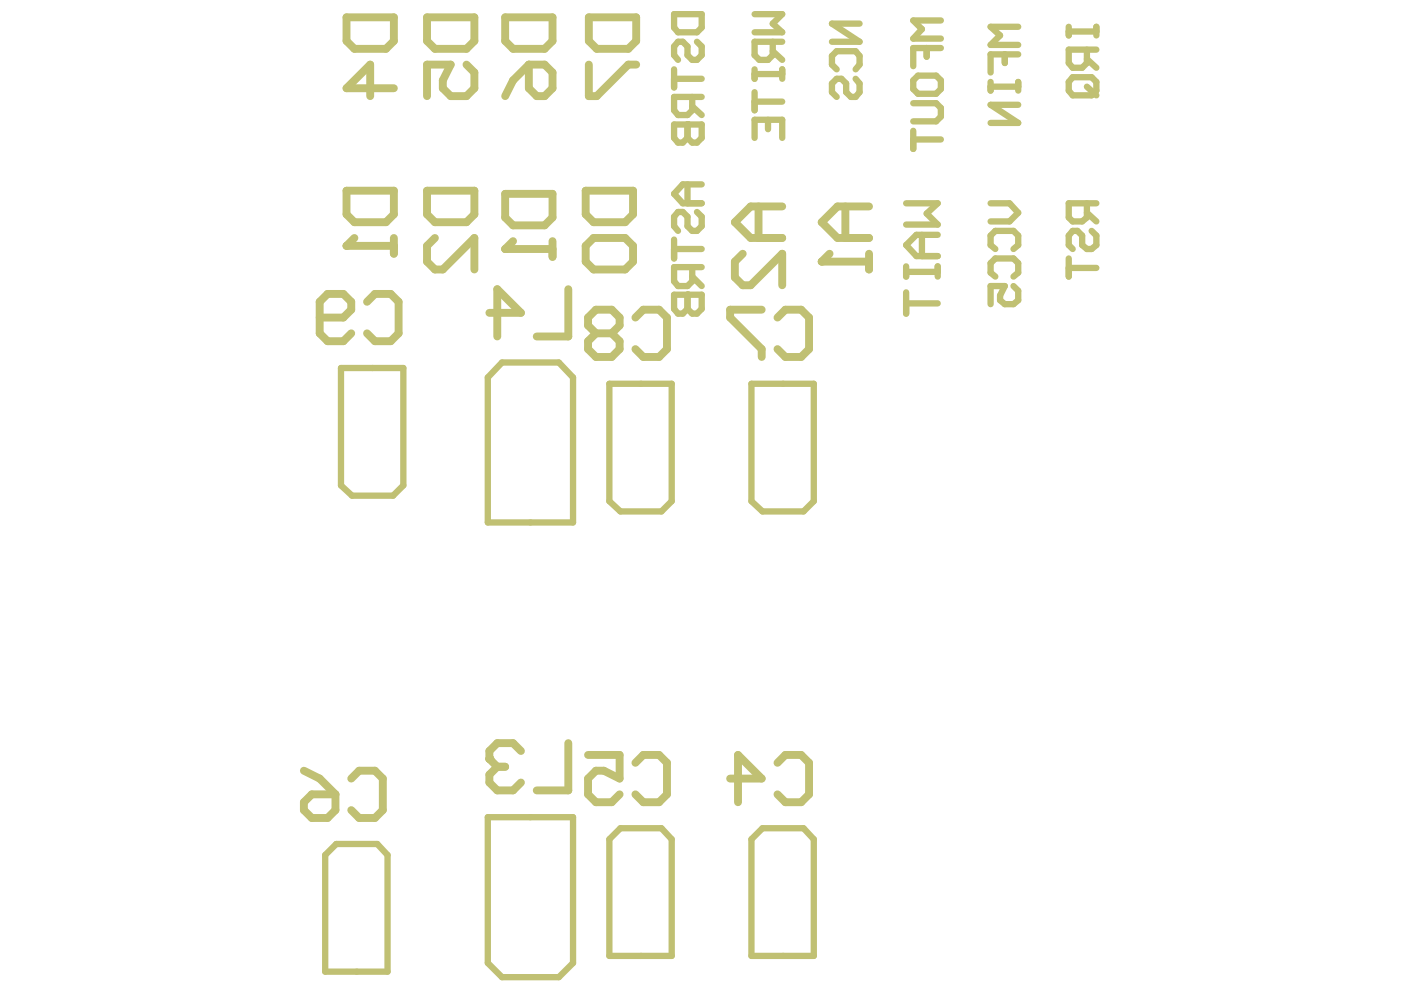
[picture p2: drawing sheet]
<svg xmlns="http://www.w3.org/2000/svg" width="297mm" height="210mm" viewBox="0 0 297 210" stroke-linecap="round" stroke-linejoin="round" font-family="sans-serif">
<g fill="none" stroke="#c0c073" stroke-width="1.3">
<path d="M145.8 39.1v4M148.8 39.1h-4l-1.9 2 1.9 2h4M142.9 50.8v4M142.9 52.8h5.9M146.8 56.6v3l-1 1h-2l-.9-1v-3h5.9M146.8 58.6l2 2M147.8 44.9l1 1v2.1l-1 1h-1l-1-1v-2.1l-1-1h-1l-.9 1v2.1l.9 1M72.3 78h13.2v24.9l-2.2 2.2h-8.7l-2.3-2.2zM106.4 76.9h12.1l3 3.1v30.8h-18.1v-30.8zM142.9 62.5h5.9v3l-1 1h-1l-1-1v-3M129.2 81.4h13.2v24.9l-2.2 2.1h-8.7l-2.3-2.1zM159.3 81.4h13.2v24.9l-2.1 2.1h-8.7l-2.4-2.1z"/>
<path d="M103.4 173.3h18.1v30.9l-3 3h-12.1l-3-3zM129.2 177.9l2.3-2.3h8.7l2.2 2.3v24.8h-13.2zM159.3 177.9l2.4-2.3h8.7l2.1 2.3v24.8h-13.2zM68.9 181.3l2.4-2.4h8.7l2.2 2.4v24.7h-13.3z"/>
</g>
<circle cx="145.8" cy="62.5" r=".67" fill="#c0c073"/>
<g fill="none" stroke="#c0c073" stroke-width="1.3">
<path d="M142.9 3h5.9v2.8l-1 1h-4l-.9-1zM142.9 14.7v3.8M142.9 16.7h5.9M147.8 8.9l1 1v1.8l-1 1h-1l-1-1v-1.8l-1-1h-1l-.9 1v1.8l.9 1M142.9 26.4h5.9v2.8l-1 1h-1l-1-1v-2.8M146.8 20.5v2.9l-1 1h-2l-.9-1v-2.9h5.9M146.8 22.6l2 1.8M192.1 43.1h6.7l-2.3 2.2 2.3 2.3h-6.7M192.1 56.5v2.1M192.1 57.6h6.7M195.5 49.8v4.5M198.8 49.8h-4.5l-2.2 2.2 2.2 2.3h4.5"/>
<path d="M198.8 56.5v2.1M210 43.1h4l1.9 2-1.9 1.8h-4M211 52.8l-1-.8v-2l1-1h3.9l1 1v2l-1 .8M211 58.6l-1-.8v-2l1-1h3.9l1 1v2l-1 .8M142.9 62.5v3l.9 1h1l1-1v-3M192.1 62v4.5M192.1 64.3h6.7M214.9 60.6l1 1.1v2l-1 .8h-1.9l-1-.8v-1l1-2.1h-3v3.9"/>
</g>
<circle cx="145.8" cy="26.4" r=".67" fill="#c0c073"/>
<g fill="none" stroke="#c0c073" stroke-width="1.3">
<path d="M193.6 17l1-1h3.9l1 1v1.9l-1 1h-3.9l-1-1zM196.5 10.2v1.8M199.5 4.3h-5.9l1.9 1.9-1.9 2h5.9M199.5 10.2h-5.9v3.8M210 17.4v1.8M210 18.4h5.9M213 11.5v1.9M215.9 5.7h-5.9l2 1.8-2 2h5.9M215.9 11.5h-5.9v3.9M215.9 17.4v1.8M142.9 26.4v2.8l.9 1h1l1-1v-2.8M193.6 27.7v3.9"/>
<path d="M193.6 21.9h4.9l1 1v1.8l-1 1h-4.9M193.6 29.6h5.9M215.9 22.2h-5.9l5.9 3.9h-5.9"/>
</g>
<path d="M73.5 40.4h10v5l-1.7 1.7h-6.7l-1.6-1.7zM73.5 52.1h10M83.5 50.5v3.3M90.5 40.4h10.1v5l-1.7 1.7h-6.7l-1.7-1.7zM92.2 50.5l-1.7 1.6v3.4l1.7 1.6h1.7l6.7-6.6v6.6M67.8 67.3h5l1.7-1.6v-1.7l-1.7-1.7h-3.3l-1.7 1.7v6.7l1.7 1.6h3.3l1.7-1.6M77.8 64l1.7-1.7h3.3l1.7 1.7v6.7l-1.7 1.6h-3.3l-1.7-1.6M64.4 170.1l1.7-1.7h5v3.4l-1.6 1.6h-3.4l-1.7-1.6zM64.4 163.4l3.4 1.7 3.3 3.3M74.5 165.1l1.6-1.7h3.4l1.7 1.7v6.7l-1.7 1.6h-3.4l-1.6-1.6" fill="none" stroke="#c0c073" stroke-width="1.7"/>
<circle cx="73.5" cy="52.1" r=".84" fill="#c0c073"/>
<path d="M73.5 3.7h10v5l-1.7 1.7h-6.7l-1.6-1.7zM83.5 18.7h-10l5-5v6.7M90.5 3.7h10.1v5l-1.7 1.7h-6.7l-1.7-1.7zM98.9 13.7l1.7 1.7v3.3l-1.7 1.7h-3.3l-1.7-1.7v-1.7l1.7-3.3h-5.1v6.7M75.1 50.5l-1.6 1.6M107.1 41.1h10v5l-1.6 1.7h-6.7l-1.7-1.7zM107.1 52.8h10M117.1 51.1v3.4M124.2 40.4h10v5l-1.7 1.7h-6.7l-1.6-1.7zM124.2 52.1l1.6-1.6h6.7l1.7 1.6v3.4l-1.7 1.6h-6.7l-1.6-1.6zM124.7 160.1h6.7v5l-3.4-1.7h-1.6l-1.7 1.7v3.3l1.7 1.7h3.3l1.7-1.7M134.7 161.7l1.7-1.6h3.3l1.7 1.6v6.7l-1.7 1.7h-3.3l-1.7-1.7" fill="none" stroke="#c0c073" stroke-width="1.7"/>
<circle cx="107.1" cy="52.8" r=".84" fill="#c0c073"/>
<g fill="none" stroke="#c0c073" stroke-width="1.7">
<path d="M107.1 3.7h10v5l-1.6 1.7h-6.7l-1.7-1.7zM112.1 13.7h3.4l1.6 1.7v3.3l-1.6 1.7h-1.7l-1.7-1.7zM112.1 13.7l-3.3 3.3-1.7 3.4M124.8 3.7h10.1v5l-1.7 1.7h-6.7l-1.7-1.7zM124.8 13.7v6.7h1.7l6.7-6.7h1.7M108.8 51.1l-1.7 1.7M174.2 55.5h10.1M179.2 43.8v6.7M184.3 43.8h-6.7l-3.4 3.3 3.4 3.4h6.7M184.3 53.8v3.3M126.4 70.7l-1.7-1.7v-1.7l1.7-1.6h3.3l1.7 1.6v1.7l-1.7 1.7M126.4 70.7l-1.7 1.6v1.7l1.7 1.7h3.3l1.7-1.7v-1.7l-1.7-1.6"/>
<path d="M126.4 70.7h3.3M134.7 67.3l1.7-1.6h3.3l1.7 1.6v6.7l-1.7 1.7h-3.3l-1.7-1.7"/>
</g>
<circle cx="174.2" cy="55.5" r=".84" fill="#c0c073"/>
<path d="M175.9 53.8l-1.7 1.7M110.5 159.2l-1.7-1.6h-3.4l-1.6 1.6v1.7M120.5 157.6v10h-6.7" fill="none" stroke="#c0c073" stroke-width="1.7"/>
<g fill="none" stroke="#c0c073" stroke-width="1.3">
<path d="M160 3h5.8l-2 2 2 1.8h-5.8M160 14.7v2M160 19.5v3.9M160 15.7h5.8M163.8 8.9v2.8l-1 1h-1.8l-1-1v-2.8h5.8M163.8 10.9l2 1.8M165.8 14.7v2M177.4 14.7l-1-1v-1.8l1-1h4l.8 1v1.8l-.8 1M181.4 16.7l.8 1v1.8l-.8 1h-1l-1-1v-1.8l-1-1h-1l-1 1v1.8l1 1M182.2 5h-5.8l5.8 3.9h-5.8M226.6 5.7v1.8M226.6 6.7h5.9"/>
<path d="M227.4 16.4h4l1.1 1v1.8l-1.1 1h-4l-.8-1v-1.8zM230.4 10.5v2.9l-1 1h-2l-.8-1v-2.9h5.9M230.4 12.5l2.1 1.9M230.4 18.4l2.1 1.8M232.5 5.7v1.8M160 29.2v-3.8h5.8v3.8M160 21.6h5.8M162.8 25.4v2M226.6 54.8v3.8M226.6 56.8h5.9M230.4 43.1v3l-1 .8h-2l-.8-.8v-3h5.9M230.4 45.1l2.1 1.8"/>
<path d="M231.4 49l1.1 1v2l-1.1 .8h-1l-1-.8v-2l-1-1h-1l-.8 1v2l.8 .8"/>
</g>
<circle cx="103.8" cy="160.9" r=".84" fill="#c0c073"/>
<path d="M157.5 53.8l-1.7 1.7v3.3l1.7 1.7h1.7l6.6-6.7v6.7M160.8 43.8v6.7M165.8 43.8h-6.6l-3.4 3.3 3.4 3.4h6.6M103.8 66.3h6.7l-5.1-5v10M120.5 61.3v10h-6.7M161.5 65.7h-6.7v1.6l6.7 6.7v1.7M164.8 67.3l1.7-1.6h3.4l1.6 1.6v6.7l-1.6 1.7h-3.4l-1.7-1.7M103.8 160.9l1.6 1.7M105.4 162.6h1.7M105.4 162.6l-1.6 1.6v1.7l1.6 1.7h3.4l1.7-1.7M154.8 165.1h6.7l-5-5v10M164.8 161.7l1.7-1.6h3.4l1.6 1.6v6.7l-1.6 1.7h-3.4l-1.7-1.7" fill="none" stroke="#c0c073" stroke-width="1.7"/>
</svg>
